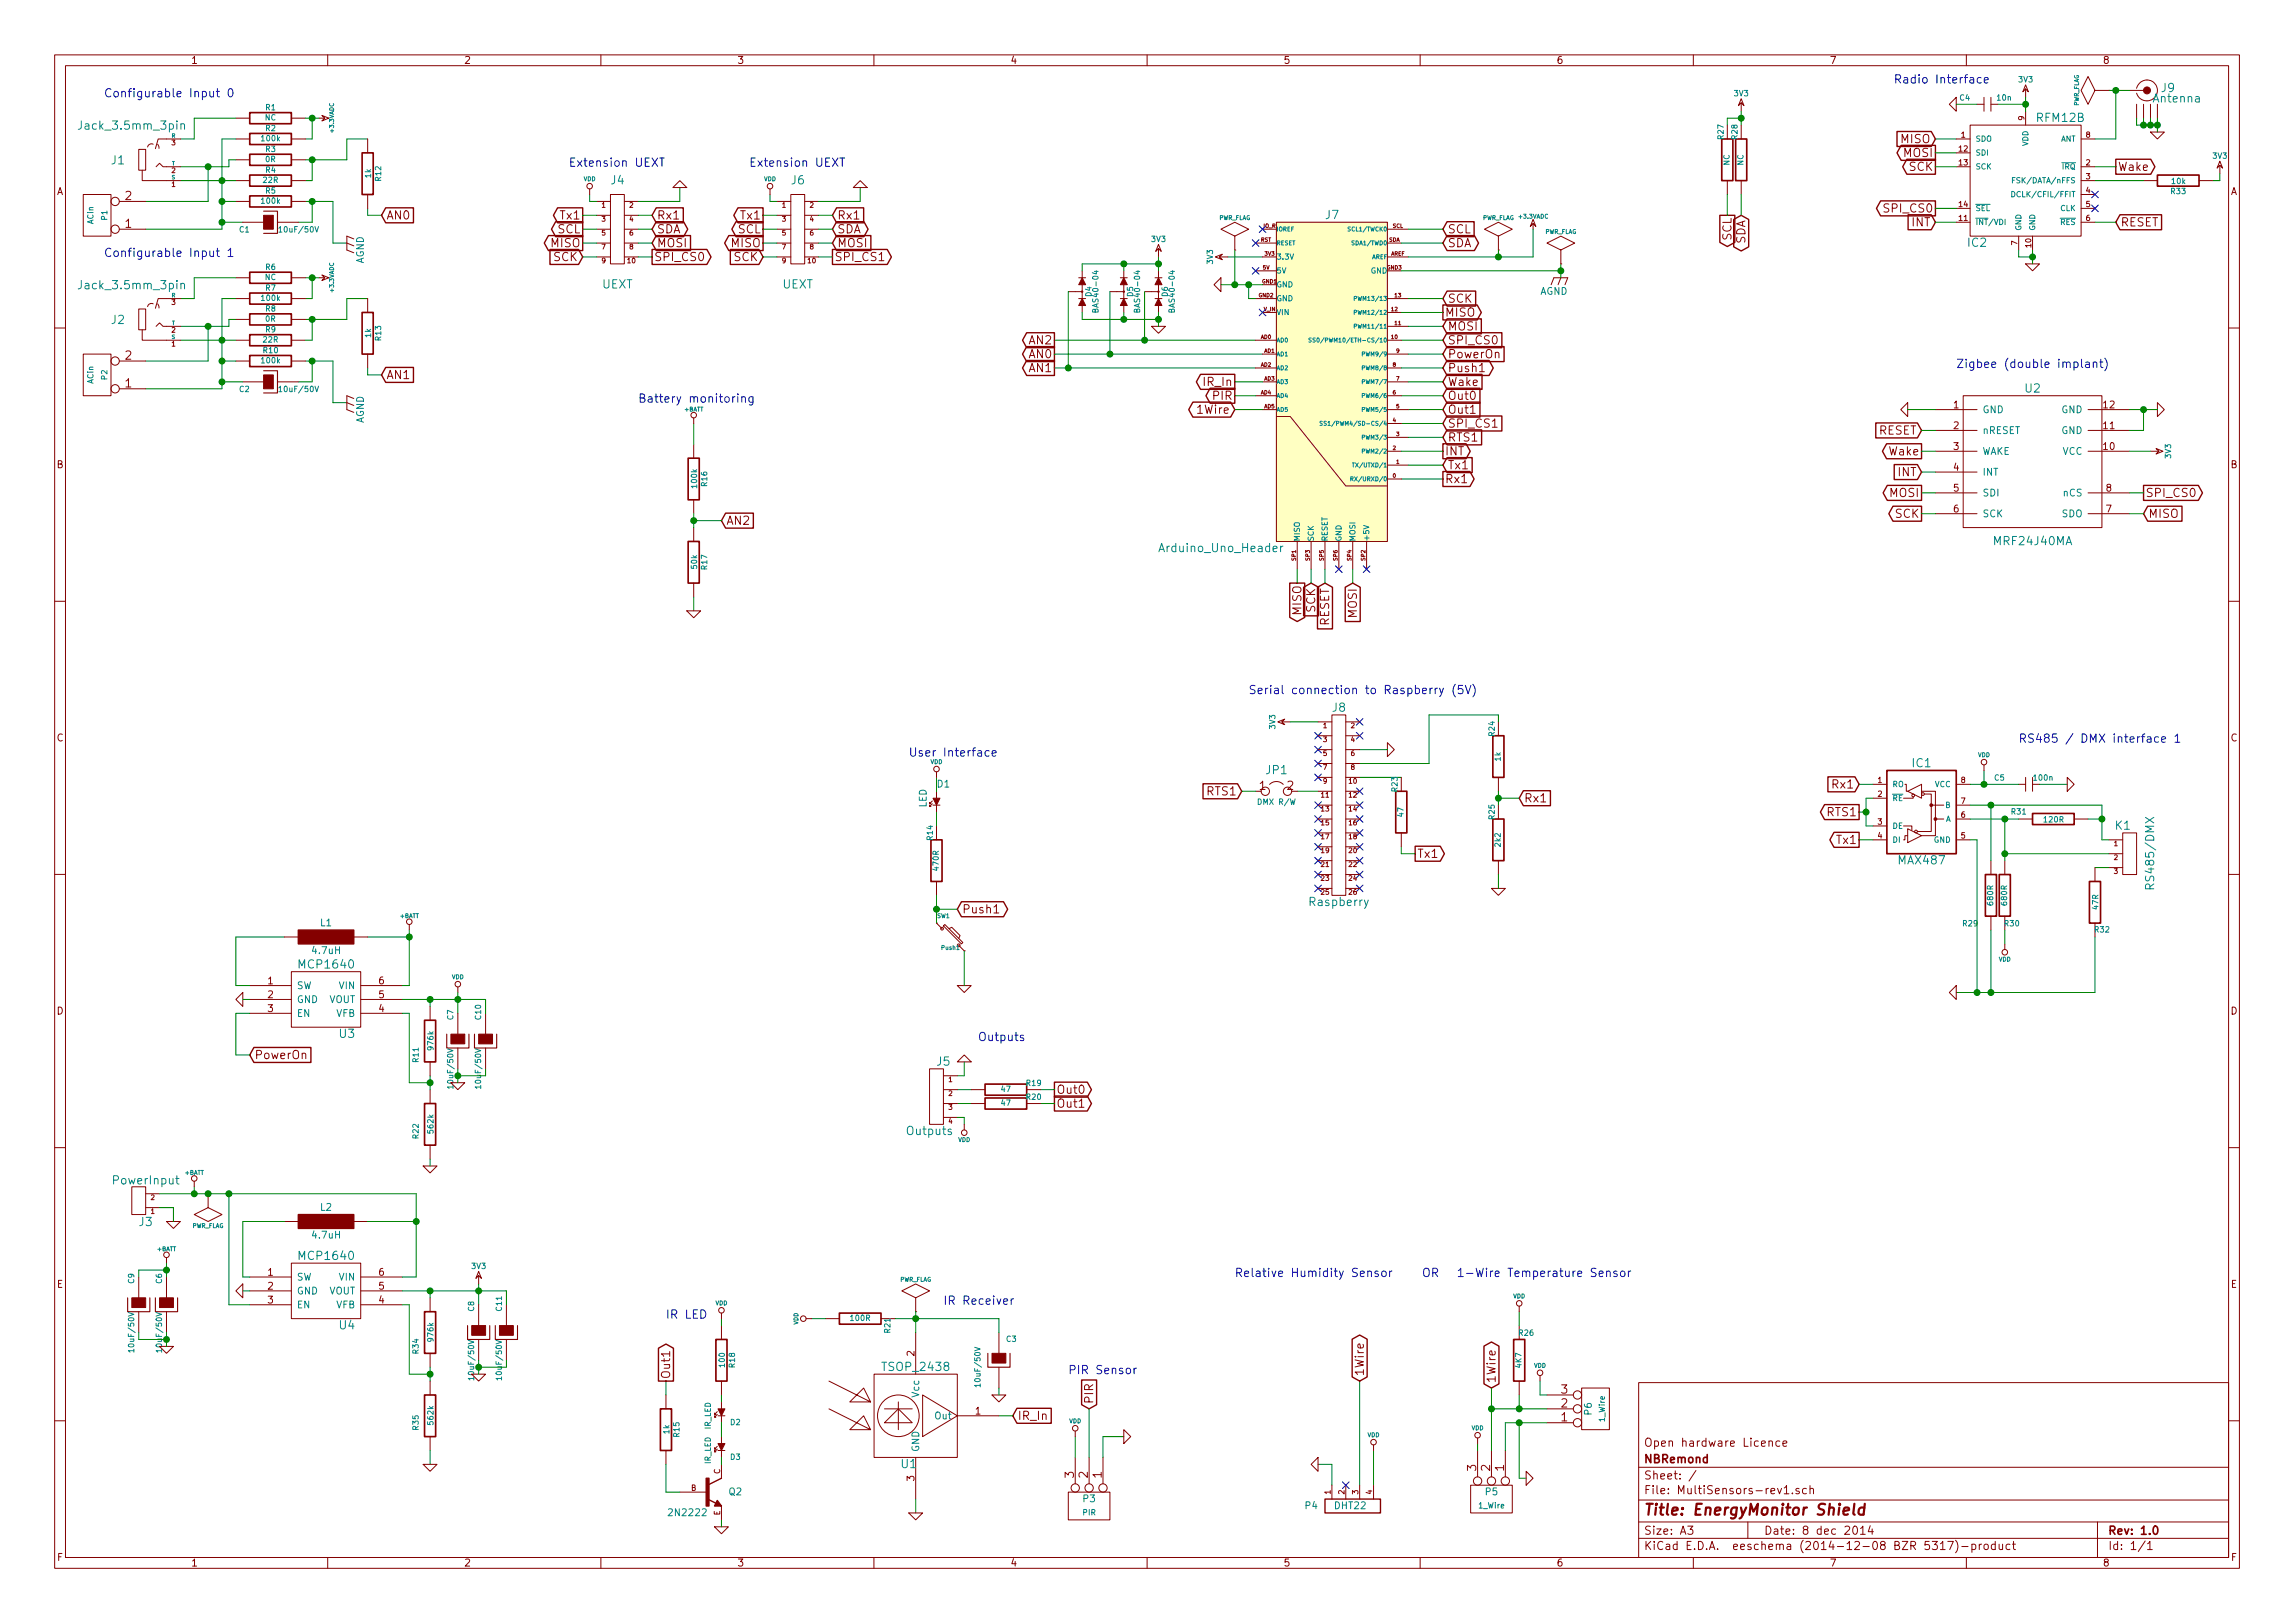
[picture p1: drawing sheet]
<svg xmlns="http://www.w3.org/2000/svg" width="420mm" height="297mm" viewBox="0 0 420 297" stroke-linecap="round" stroke-linejoin="round" font-family="sans-serif">
<defs><g id="words">
<text font-size="2.8" fill="#840000" x="301" y="277.3">Title: EnergyMonitor Shield</text>
<g font-size="2.1" fill="#0000c2">
<text x="19" y="17.8">Configurable Input 0</text>
<text x="346.7" y="15.3">Radio Interface</text>
<text x="104.1" y="30.5">Extension UEXT</text>
<text x="137.2" y="30.5">Extension UEXT</text>
<text x="19" y="47">Configurable Input 1</text>
<text x="358.1" y="67.3">Zigbee (double implant)</text>
<text x="116.8" y="73.7">Battery monitoring</text>
<text x="228.6" y="127">Serial connection to Raspberry (5V)</text>
<text x="369.6" y="135.9">RS485 / DMX interface 1</text>
<text x="166.4" y="138.5">User Interface</text>
<text x="179.1" y="190.5">Outputs</text>
<text x="226.1" y="233.7">Relative Humidity Sensor</text>
<text x="260.3" y="233.7">OR</text>
<text x="266.7" y="233.7">1-Wire Temperature Sensor</text>
<text x="172.7" y="238.8">IR Receiver</text>
<text x="121.9" y="241.3">IR LED</text>
<text x="195.6" y="251.5">PIR Sensor</text>
</g>
<g font-size="2.1" fill="#008484">
<text x="395.7" y="16.9">J9</text>
<text x="15" y="23.7">Jack_3.5mm_3pin</text>
<text x="372.9" y="22.3">RFM12B</text>
<text x="394.3" y="18.8">Antenna</text>
<text x="20.4" y="30.1">J1</text>
<text x="111.9" y="33.7">J4</text>
<text x="144.9" y="33.7">J6</text>
<text x="242.7" y="40.1">J7</text>
<text x="360.3" y="45.2">IC2</text>
<text x="15" y="52.9">Jack_3.5mm_3pin</text>
<text x="110.2" y="52.8">UEXT</text>
<text x="143.2" y="52.8">UEXT</text>
<text x="20.4" y="59.3">J2</text>
<text x="370.8" y="71.8">U2</text>
<text x="212.6" y="101.1">Arduino_Uno_Header</text>
<text x="365.2" y="99.8">MRF24J40MA</text>
<text x="243.9" y="130.3">J8</text>
<text x="231.8" y="141.7">JP1</text>
<text x="350.1" y="140.4">IC1</text>
<text x="387.3" y="151.9">K1</text>
<text x="347.7" y="158.2">MAX487</text>
<text x="239.9" y="165.8">Raspberry</text>
<text x="394.4" y="162.1" transform="rotate(-90 394.4 162.1)">RS485/DMX</text>
<text x="55" y="177.3">MCP1640</text>
<text x="62.2" y="190">U3</text>
<text x="171.5" y="195">J5</text>
<text x="166.1" y="207.7">Outputs</text>
<text x="20.9" y="216.8">PowerInput</text>
<text x="25.5" y="224.4">J3</text>
<text x="55" y="230.6">MCP1640</text>
<text x="62.2" y="243.3">U4</text>
<text x="161.8" y="250.9">TSOP_2438</text>
<text x="165" y="268.7">U1</text>
</g>
<g font-size="2.1" fill="#840000">
<text x="348" y="26.2">MISO</text>
<text x="348.5" y="28.7">MOSI</text>
<text x="349.5" y="31.3">SCK</text>
<text x="387.8" y="31.3">Wake</text>
<text x="22.9" y="41.7">1</text>
<text x="22.9" y="36.6">2</text>
<text x="70.8" y="40.2">AN0</text>
<text x="102.6" y="40.2">Tx1</text>
<text x="120.3" y="40.2">Rx1</text>
<text x="135.6" y="40.2">Tx1</text>
<text x="153.3" y="40.2">Rx1</text>
<text x="345.2" y="38.9">SPI_CS0</text>
<text x="350" y="41.4">INT</text>
<text x="388.3" y="41.4">RESET</text>
<text x="100.8" y="45.2">MISO</text>
<text x="101.3" y="47.8">SCK</text>
<text x="102" y="42.7">SCL</text>
<text x="119.8" y="47.8">SPI_CS0</text>
<text x="120.3" y="42.7">SDA</text>
<text x="120.3" y="45.2">MOSI</text>
<text x="133.9" y="45.2">MISO</text>
<text x="134.3" y="47.8">SCK</text>
<text x="135.1" y="42.7">SCL</text>
<text x="152.8" y="47.8">SPI_CS1</text>
<text x="153.3" y="42.7">SDA</text>
<text x="153.3" y="45.2">MOSI</text>
<text x="265.1" y="45.2">SDA</text>
<text x="265.1" y="42.7">SCL</text>
<text x="317" y="44.1" transform="rotate(-90 317 44.1)">SCL</text>
<text x="319.5" y="44.8" transform="rotate(-90 319.5 44.8)">SDA</text>
<text x="264.6" y="57.9">MISO</text>
<text x="265.1" y="55.4">SCK</text>
<text x="22.9" y="65.8">2</text>
<text x="188.4" y="65.6">AN0</text>
<text x="188.4" y="63">AN2</text>
<text x="265.1" y="63">SPI_CS0</text>
<text x="265.1" y="65.6">PowerOn</text>
<text x="265.1" y="60.5">MOSI</text>
<text x="22.9" y="70.9">1</text>
<text x="70.8" y="69.4">AN1</text>
<text x="188.4" y="68.1">AN1</text>
<text x="220.5" y="70.6">IR_In</text>
<text x="265.1" y="68.1">Push1</text>
<text x="265.1" y="70.6">Wake</text>
<text x="219.4" y="75.7">1Wire</text>
<text x="222.1" y="73.2">PIR</text>
<text x="265.1" y="73.2">Out0</text>
<text x="265.1" y="75.7">Out1</text>
<text x="264.6" y="83.3">INT</text>
<text x="265.1" y="80.8">RTS1</text>
<text x="265.1" y="78.3">SPI_CS1</text>
<text x="343.8" y="79.5">RESET</text>
<text x="345.8" y="83.3">Wake</text>
<text x="264.6" y="88.4">Rx1</text>
<text x="265.1" y="85.9">Tx1</text>
<text x="347.4" y="87.2">INT</text>
<text x="345.9" y="91">MOSI</text>
<text x="346.9" y="94.8">SCK</text>
<text x="392.8" y="91">SPI_CS0</text>
<text x="393.3" y="94.8">MISO</text>
<text x="133" y="96">AN2</text>
<text x="238.3" y="112.6" transform="rotate(-90 238.3 112.6)">MISO</text>
<text x="240.8" y="112.1" transform="rotate(-90 240.8 112.1)">SCK</text>
<text x="248.4" y="113.1" transform="rotate(-90 248.4 113.1)">MOSI</text>
<text x="243.3" y="114.7" transform="rotate(-90 243.3 114.7)">RESET</text>
<text x="221" y="145.6">RTS1</text>
<text x="230.6" y="144.6">1</text>
<text x="235.6" y="144.6">2</text>
<text x="279" y="146.8">Rx1</text>
<text x="334.5" y="149.4">RTS1</text>
<text x="335.6" y="144.3">Rx1</text>
<text x="336.3" y="154.5">Tx1</text>
<text x="259.5" y="157">Tx1</text>
<text x="176.2" y="167.2">Push1</text>
<text x="46.6" y="193.8">PowerOn</text>
<text x="193.4" y="200.2">Out0</text>
<text x="193.4" y="202.7">Out1</text>
<text x="249.7" y="251.9" transform="rotate(-90 249.7 251.9)">1Wire</text>
<text x="122.7" y="252.4" transform="rotate(-90 122.7 252.4)">Out1</text>
<text x="200.2" y="256.9" transform="rotate(-90 200.2 256.9)">PIR</text>
<text x="273.8" y="253.1" transform="rotate(-90 273.8 253.1)">1Wire</text>
<text x="285.8" y="257.6">2</text>
<text x="285.8" y="255.1">3</text>
<text x="186.3" y="259.9">IR_In</text>
<text x="285.8" y="260.1">1</text>
<text x="270.3" y="269.2" transform="rotate(-90 270.3 269.2)">3</text>
<text x="272.8" y="269.2" transform="rotate(-90 272.8 269.2)">2</text>
<text x="275.3" y="269.2" transform="rotate(-90 275.3 269.2)">1</text>
<text x="301" y="267.8">NBRemond</text>
<text x="301" y="264.8">Open hardware Licence</text>
<text x="196.6" y="270.5" transform="rotate(-90 196.6 270.5)">3</text>
<text x="199.1" y="270.5" transform="rotate(-90 199.1 270.5)">2</text>
<text x="201.7" y="270.5" transform="rotate(-90 201.7 270.5)">1</text>
<text x="301" y="273.5">File: MultiSensors-rev1.sch</text>
<text x="301" y="270.8">Sheet: /</text>
<text x="301" y="280.9">Size: A3</text>
<text x="323" y="280.9">Date: 8 dec 2014</text>
<text x="386" y="280.9">Rev: 1.0</text>
<text x="301" y="283.7">KiCad E.D.A. eeschema (2014-12-08 BZR 5317)-product</text>
<text x="386" y="283.7">Id: 1/1</text>
</g>
<g font-size="1.8" fill="#840000">
<text x="35" y="11.7">1</text>
<text x="85" y="11.7">2</text>
<text x="135" y="11.7">3</text>
<text x="185" y="11.7">4</text>
<text x="235" y="11.7">5</text>
<text x="285" y="11.7">6</text>
<text x="335" y="11.7">7</text>
<text x="385" y="11.7">8</text>
<text x="10.4" y="35.7">A</text>
<text x="408.4" y="35.7">A</text>
<text x="357.7" y="74.7">1</text>
<text x="385.1" y="74.7">12</text>
<text x="357.7" y="78.5">2</text>
<text x="357.7" y="82.3">3</text>
<text x="385.1" y="82.3">10</text>
<text x="385.1" y="78.5">11</text>
<text x="10.4" y="85.7">B</text>
<text x="357.7" y="86.1">4</text>
<text x="357.7" y="90">5</text>
<text x="385.6" y="90">8</text>
<text x="408.4" y="85.7">B</text>
<text x="357.7" y="93.8">6</text>
<text x="385.6" y="93.8">7</text>
<text x="10.4" y="135.7">C</text>
<text x="408.4" y="135.7">C</text>
<text x="10.4" y="185.7">D</text>
<text x="49" y="180.1">1</text>
<text x="49" y="182.7">2</text>
<text x="49" y="185.2">3</text>
<text x="69.4" y="185.2">4</text>
<text x="69.4" y="182.7">5</text>
<text x="69.4" y="180.1">6</text>
<text x="408.4" y="185.7">D</text>
<text x="49" y="233.5">1</text>
<text x="69.4" y="233.5">6</text>
<text x="10.4" y="235.7">E</text>
<text x="49" y="236">2</text>
<text x="49" y="238.5">3</text>
<text x="69.4" y="238.5">4</text>
<text x="69.4" y="236">5</text>
<text x="408.4" y="235.7">E</text>
<text x="167.4" y="248.2" transform="rotate(-90 167.4 248.2)">2</text>
<text x="178.6" y="258.9">1</text>
<text x="167.4" y="271" transform="rotate(-90 167.4 271)">3</text>
<text x="10.5" y="285.7">F</text>
<text x="35" y="286.7">1</text>
<text x="85" y="286.7">2</text>
<text x="135" y="286.7">3</text>
<text x="185" y="286.7">4</text>
<text x="235" y="286.7">5</text>
<text x="285" y="286.7">6</text>
<text x="335" y="286.7">7</text>
<text x="385" y="286.7">8</text>
<text x="408.5" y="285.7">F</text>
</g>
<g font-size="1.8" fill="#008484">
<text x="66.6" y="48.3" transform="rotate(-90 66.6 48.3)">AGND</text>
<text x="281.9" y="53.9">AGND</text>
<text x="66.6" y="77.5" transform="rotate(-90 66.6 77.5)">AGND</text>
<text x="363" y="75.6">GND</text>
<text x="377.3" y="75.6">GND</text>
<text x="363" y="79.4">nRESET</text>
<text x="363" y="83.2">WAKE</text>
<text x="377.3" y="79.4">GND</text>
<text x="377.5" y="83.2">VCC</text>
<text x="363" y="87">INT</text>
<text x="363" y="90.8">SDI</text>
<text x="363" y="94.7">SCK</text>
<text x="377.4" y="94.7">SDO</text>
<text x="377.7" y="90.8">nCS</text>
<text x="169.6" y="147.8" transform="rotate(-90 169.6 147.8)">LED</text>
<text x="171.6" y="144.1">D1</text>
<text x="58.7" y="169.5">L1</text>
<text x="57.3" y="174.6">4.7uH</text>
<text x="54.4" y="181">SW</text>
<text x="54.4" y="183.6">GND</text>
<text x="60.1" y="183.6">VOUT</text>
<text x="62.1" y="181">VIN</text>
<text x="54.4" y="186.1">EN</text>
<text x="61.5" y="186.1">VFB</text>
<text x="58.7" y="221.6">L2</text>
<text x="57.3" y="226.7">4.7uH</text>
<text x="54.4" y="234.4">SW</text>
<text x="54.4" y="236.9">GND</text>
<text x="54.4" y="239.4">EN</text>
<text x="60.1" y="236.9">VOUT</text>
<text x="61.5" y="239.4">VFB</text>
<text x="62.1" y="234.4">VIN</text>
<text x="168.3" y="255.7" transform="rotate(-90 168.3 255.7)">Vcc</text>
<text x="171.2" y="259.8">Out</text>
<text x="291.4" y="258.9" transform="rotate(-90 291.4 258.9)">P6</text>
<text x="168.3" y="265.7" transform="rotate(-90 168.3 265.7)">GND</text>
<text x="133.5" y="273.6">Q2</text>
<text x="198.3" y="274.9">P3</text>
<text x="272" y="273.6">P5</text>
<text x="122.7" y="277.5">2N2222</text>
<text x="239" y="276.2">P4</text>
<text x="244.4" y="276.2">DHT22</text>
</g>
<g font-size="1.4" fill="#008484">
<text x="317.5" y="17.6">3V3</text>
<text x="369.6" y="15.1">3V3</text>
<text x="48.5" y="22">NC</text>
<text x="48.6" y="20.2">R1</text>
<text x="48.6" y="24">R2</text>
<text x="358.8" y="18.4">C4</text>
<text x="365.7" y="18.4">10n</text>
<text x="47.9" y="25.8">100k</text>
<text x="48.6" y="29.7">0R</text>
<text x="48.6" y="27.8">R3</text>
<text x="315.5" y="25.5" transform="rotate(-90 315.5 25.5)">R27</text>
<text x="318.1" y="25.5" transform="rotate(-90 318.1 25.5)">R28</text>
<text x="361.7" y="25.9">SDO</text>
<text x="361.7" y="28.5">SDI</text>
<text x="371.3" y="26.8" transform="rotate(-90 371.3 26.8)">VDD</text>
<text x="377.1" y="25.9">ANT</text>
<text x="405.2" y="29">3V3</text>
<text x="48.2" y="33.5">22R</text>
<text x="48.6" y="31.6">R4</text>
<text x="48.6" y="35.4">R5</text>
<text x="67.9" y="32.5" transform="rotate(-90 67.9 32.5)">1k</text>
<text x="69.8" y="33.1" transform="rotate(-90 69.8 33.1)">R12</text>
<text x="316.6" y="30.3" transform="rotate(-90 316.6 30.3)">NC</text>
<text x="319.2" y="30.3" transform="rotate(-90 319.2 30.3)">NC</text>
<text x="361.7" y="31">SCK</text>
<text x="369.2" y="33.5">FSK/DATA/nFFS</text>
<text x="377.5" y="31">IRQ</text>
<text x="397.5" y="35.5">R33</text>
<text x="397.6" y="33.7">10k</text>
<text x="17.1" y="41.1" transform="rotate(-90 17.1 41.1)">ACin</text>
<text x="19.6" y="40.3" transform="rotate(-90 19.6 40.3)">P1</text>
<text x="47.9" y="37.3">100k</text>
<text x="361.7" y="41.2">INT/VDI</text>
<text x="361.7" y="38.6">SEL</text>
<text x="369.4" y="36.1">DCLK/CFIL/FFIT</text>
<text x="377.1" y="38.6">CLK</text>
<text x="377.1" y="41.2">RES</text>
<text x="43.8" y="42.5">C1</text>
<text x="51.5" y="42.5">10uF/50V</text>
<text x="210.8" y="44.3">3V3</text>
<text x="233.7" y="47.5">3.3V</text>
<text x="370.1" y="42.2" transform="rotate(-90 370.1 42.2)">GND</text>
<text x="372.6" y="42.2" transform="rotate(-90 372.6 42.2)">GND</text>
<text x="48.5" y="51.2">NC</text>
<text x="48.6" y="49.4">R6</text>
<text x="48.6" y="53.2">R7</text>
<text x="222" y="48.3" transform="rotate(-90 222 48.3)">3V3</text>
<text x="233.7" y="50">5V</text>
<text x="233.7" y="52.6">GND</text>
<text x="250.9" y="50">GND</text>
<text x="47.9" y="55.1">100k</text>
<text x="48.6" y="58.9">0R</text>
<text x="48.6" y="57">R8</text>
<text x="199.8" y="54.3" transform="rotate(-90 199.8 54.3)">D4</text>
<text x="201.1" y="56.7" transform="rotate(-90 201.1 56.7)">BAS40-04</text>
<text x="207.4" y="54.3" transform="rotate(-90 207.4 54.3)">D5</text>
<text x="208.7" y="56.7" transform="rotate(-90 208.7 56.7)">BAS40-04</text>
<text x="213.8" y="54.3" transform="rotate(-90 213.8 54.3)">D6</text>
<text x="215.1" y="56.7" transform="rotate(-90 215.1 56.7)">BAS40-04</text>
<text x="233.7" y="55.1">GND</text>
<text x="233.7" y="57.7">VIN</text>
<text x="48.2" y="62.7">22R</text>
<text x="48.2" y="64.6">R10</text>
<text x="48.6" y="60.8">R9</text>
<text x="67.9" y="61.8" transform="rotate(-90 67.9 61.8)">1k</text>
<text x="69.8" y="62.3" transform="rotate(-90 69.8 62.3)">R13</text>
<text x="17.1" y="70.3" transform="rotate(-90 17.1 70.3)">ACin</text>
<text x="19.6" y="69.5" transform="rotate(-90 19.6 69.5)">P2</text>
<text x="43.8" y="71.7">C2</text>
<text x="47.9" y="66.5">100k</text>
<text x="51.5" y="71.7">10uF/50V</text>
<text x="397.5" y="83.8" transform="rotate(-90 397.5 83.8)">3V3</text>
<text x="127.6" y="89.2" transform="rotate(-90 127.6 89.2)">100k</text>
<text x="129.5" y="89" transform="rotate(-90 129.5 89)">R16</text>
<text x="238" y="99.1" transform="rotate(-90 238 99.1)">MISO</text>
<text x="240.5" y="99.1" transform="rotate(-90 240.5 99.1)">SCK</text>
<text x="243.1" y="99.1" transform="rotate(-90 243.1 99.1)">RESET</text>
<text x="245.6" y="99.1" transform="rotate(-90 245.6 99.1)">GND</text>
<text x="248.1" y="99.1" transform="rotate(-90 248.1 99.1)">MOSI</text>
<text x="250.7" y="99.1" transform="rotate(-90 250.7 99.1)">+5V</text>
<text x="127.6" y="104" transform="rotate(-90 127.6 104)">50k</text>
<text x="129.5" y="104.2" transform="rotate(-90 129.5 104.2)">R17</text>
<text x="233.5" y="133.4" transform="rotate(-90 233.5 133.4)">3V3</text>
<text x="273.6" y="134.7" transform="rotate(-90 273.6 134.7)">R24</text>
<text x="274.7" y="139.3" transform="rotate(-90 274.7 139.3)">1k</text>
<text x="365.2" y="142.9">C5</text>
<text x="372.4" y="142.9">100n</text>
<text x="230.5" y="147.3">DMX R/W</text>
<text x="255.9" y="144.8" transform="rotate(-90 255.9 144.8)">R23</text>
<text x="256.9" y="149.4" transform="rotate(-90 256.9 149.4)">47</text>
<text x="273.6" y="149.9" transform="rotate(-90 273.6 149.9)">R25</text>
<text x="346.5" y="144.1">RO</text>
<text x="346.5" y="146.6">RE</text>
<text x="354.1" y="144.1">VCC</text>
<text x="356.1" y="147.9">B</text>
<text x="368.3" y="149.1">R31</text>
<text x="170.8" y="153.7" transform="rotate(-90 170.8 153.7)">R14</text>
<text x="274.7" y="154.9" transform="rotate(-90 274.7 154.9)">2k2</text>
<text x="346.5" y="151.7">DE</text>
<text x="346.5" y="154.2">DI</text>
<text x="354" y="154.2">GND</text>
<text x="356.1" y="150.4">A</text>
<text x="374.3" y="150.5">120R</text>
<text x="171.9" y="159.2" transform="rotate(-90 171.9 159.2)">470R</text>
<text x="364.9" y="165.6" transform="rotate(-90 364.9 165.6)">680R</text>
<text x="367.4" y="165.6" transform="rotate(-90 367.4 165.6)">680R</text>
<text x="384.1" y="166.4" transform="rotate(-90 384.1 166.4)">47R</text>
<text x="359.4" y="169.5">R29</text>
<text x="367" y="169.5">R30</text>
<text x="383.5" y="170.6">R32</text>
<text x="83" y="186.6" transform="rotate(-90 83 186.6)">C7</text>
<text x="88.1" y="186.5" transform="rotate(-90 88.1 186.5)">C10</text>
<text x="76.6" y="194.4" transform="rotate(-90 76.6 194.4)">R11</text>
<text x="79.3" y="192.1" transform="rotate(-90 79.3 192.1)">976k</text>
<text x="83" y="198.7" transform="rotate(-90 83 198.7)">10uF/50V</text>
<text x="88.1" y="198.7" transform="rotate(-90 88.1 198.7)">10uF/50V</text>
<text x="183.3" y="199.8">47</text>
<text x="183.3" y="202.4">47</text>
<text x="187.9" y="198.7">R19</text>
<text x="187.9" y="201.3">R20</text>
<text x="76.6" y="208.3" transform="rotate(-90 76.6 208.3)">R22</text>
<text x="79.3" y="207.3" transform="rotate(-90 79.3 207.3)">562k</text>
<text x="86.4" y="232.2">3V3</text>
<text x="24.6" y="234.9" transform="rotate(-90 24.6 234.9)">C9</text>
<text x="29.6" y="234.9" transform="rotate(-90 29.6 234.9)">C6</text>
<text x="86.8" y="240" transform="rotate(-90 86.8 240)">C8</text>
<text x="91.9" y="239.9" transform="rotate(-90 91.9 239.9)">C11</text>
<text x="79.3" y="245.4" transform="rotate(-90 79.3 245.4)">976k</text>
<text x="155.8" y="241.7">100R</text>
<text x="163" y="243.9" transform="rotate(-90 163 243.9)">R21</text>
<text x="184.3" y="245.6">C3</text>
<text x="278.1" y="244.5">R26</text>
<text x="24.6" y="247" transform="rotate(-90 24.6 247)">10uF/50V</text>
<text x="29.6" y="247" transform="rotate(-90 29.6 247)">10uF/50V</text>
<text x="76.6" y="247.7" transform="rotate(-90 76.6 247.7)">R34</text>
<text x="132.7" y="250.1" transform="rotate(-90 132.7 250.1)">100</text>
<text x="134.5" y="250.3" transform="rotate(-90 134.5 250.3)">R18</text>
<text x="278.5" y="250.3" transform="rotate(-90 278.5 250.3)">4K7</text>
<text x="86.8" y="252.1" transform="rotate(-90 86.8 252.1)">10uF/50V</text>
<text x="91.9" y="252.1" transform="rotate(-90 91.9 252.1)">10uF/50V</text>
<text x="179.5" y="253.4" transform="rotate(-90 179.5 253.4)">10uF/50V</text>
<text x="76.6" y="261.7" transform="rotate(-90 76.6 261.7)">R35</text>
<text x="79.3" y="260.7" transform="rotate(-90 79.3 260.7)">562k</text>
<text x="122.5" y="262.4" transform="rotate(-90 122.5 262.4)">1k</text>
<text x="124.4" y="263" transform="rotate(-90 124.4 263)">R15</text>
<text x="130.1" y="261.6" transform="rotate(-90 130.1 261.6)">IR_LED</text>
<text x="133.7" y="260.8">D2</text>
<text x="293.8" y="260.2" transform="rotate(-90 293.8 260.2)">1_Wire</text>
<text x="130.1" y="268" transform="rotate(-90 130.1 268)">IR_LED</text>
<text x="133.7" y="267.2">D3</text>
<text x="198.2" y="277.3">PIR</text>
<text x="270.7" y="276.1">1_Wire</text>
</g>
<g font-size="1.4" fill="#840000">
<text x="370.6" y="22" transform="rotate(-90 370.6 22)">9</text>
<text x="358.6" y="27.7">12</text>
<text x="359" y="25.2">1</text>
<text x="381.9" y="25.2">8</text>
<text x="358.6" y="30.3">13</text>
<text x="381.9" y="30.3">2</text>
<text x="381.9" y="32.8">3</text>
<text x="381.9" y="35.3">4</text>
<text x="358.6" y="40.4">11</text>
<text x="358.6" y="37.9">14</text>
<text x="381.9" y="37.9">5</text>
<text x="381.9" y="40.4">6</text>
<text x="369.3" y="44.9" transform="rotate(-90 369.3 44.9)">7</text>
<text x="371.9" y="45.2" transform="rotate(-90 371.9 45.2)">10</text>
<text x="343.8" y="143.3">1</text>
<text x="359" y="143.3">8</text>
<text x="343.8" y="145.8">2</text>
<text x="359" y="149.6">6</text>
<text x="359" y="147.1">7</text>
<text x="343.8" y="150.9">3</text>
<text x="343.8" y="153.5">4</text>
<text x="359" y="153.5">5</text>
<text x="131.8" y="269.8" transform="rotate(-90 131.8 269.8)">C</text>
<text x="126.5" y="272.8">B</text>
<text x="243.6" y="273.5" transform="rotate(-90 243.6 273.5)">1</text>
<text x="246.1" y="273.5" transform="rotate(-90 246.1 273.5)">2</text>
<text x="248.7" y="273.5" transform="rotate(-90 248.7 273.5)">3</text>
<text x="251.2" y="273.5" transform="rotate(-90 251.2 273.5)">4</text>
<text x="131.8" y="277.4" transform="rotate(-90 131.8 277.4)">E</text>
</g>
<g font-size="1.2" fill="#840000">
<text x="31.4" y="26.6">3</text>
<text x="31.4" y="34.2">1</text>
<text x="31.4" y="31.7">2</text>
<text x="110.2" y="38">1</text>
<text x="110.2" y="40.5">3</text>
<text x="115.2" y="38">2</text>
<text x="115.2" y="40.5">4</text>
<text x="143.2" y="38">1</text>
<text x="143.2" y="40.5">3</text>
<text x="148.3" y="38">2</text>
<text x="148.3" y="40.5">4</text>
<text x="110.2" y="43.1">5</text>
<text x="110.2" y="45.6">7</text>
<text x="115.2" y="43.1">6</text>
<text x="115.2" y="45.6">8</text>
<text x="143.2" y="43.1">5</text>
<text x="143.2" y="45.6">7</text>
<text x="148.3" y="43.1">6</text>
<text x="148.3" y="45.6">8</text>
<text x="110.2" y="48.2">9</text>
<text x="114.9" y="48.2">10</text>
<text x="143.2" y="48.2">9</text>
<text x="147.9" y="48.2">10</text>
<text x="31.4" y="55.8">3</text>
<text x="31.4" y="63.4">1</text>
<text x="31.4" y="60.9">2</text>
<text x="242.2" y="133.3">1</text>
<text x="242.2" y="135.8">3</text>
<text x="247.3" y="133.3">2</text>
<text x="247.3" y="135.8">4</text>
<text x="242.2" y="138.3">5</text>
<text x="242.2" y="140.9">7</text>
<text x="242.2" y="143.4">9</text>
<text x="247" y="143.4">10</text>
<text x="247.3" y="138.3">6</text>
<text x="247.3" y="140.9">8</text>
<text x="241.9" y="146">11</text>
<text x="241.9" y="148.5">13</text>
<text x="247" y="146">12</text>
<text x="247" y="148.5">14</text>
<text x="241.9" y="151">15</text>
<text x="241.9" y="153.6">17</text>
<text x="247" y="151">16</text>
<text x="247" y="153.6">18</text>
<text x="387" y="154.8">1</text>
<text x="241.9" y="158.7">21</text>
<text x="241.9" y="161.2">23</text>
<text x="241.9" y="156.1">19</text>
<text x="247" y="156.1">20</text>
<text x="247" y="158.7">22</text>
<text x="247" y="161.2">24</text>
<text x="387" y="157.4">2</text>
<text x="387" y="159.9">3</text>
<text x="241.9" y="163.7">25</text>
<text x="247" y="163.7">26</text>
<text x="173.7" y="198">1</text>
<text x="173.7" y="200.6">2</text>
<text x="173.7" y="203.1">3</text>
<text x="173.7" y="205.6">4</text>
<text x="27.6" y="219.6">2</text>
<text x="27.6" y="222.2">1</text>
</g>
<g font-size="1.1" fill="#008484">
<text x="380.6" y="19.5" transform="rotate(-90 380.6 19.5)">PWR_FLAG</text>
<text x="61.1" y="24.2" transform="rotate(-90 61.1 24.2)">+3.3VADC</text>
<text x="106.8" y="33.1">VDD</text>
<text x="139.9" y="33.1">VDD</text>
<text x="223.1" y="40.2">PWR_FLAG</text>
<text x="271.3" y="40.2">PWR_FLAG</text>
<text x="278.1" y="40">+3.3VADC</text>
<text x="233.7" y="44.9">RESET</text>
<text x="233.7" y="42.3">IOREF</text>
<text x="247.2" y="42.3">SCL1/TWCK0</text>
<text x="247.9" y="44.9">SDA1/TWD0</text>
<text x="251.1" y="47.4">AREF</text>
<text x="282.8" y="42.8">PWR_FLAG</text>
<text x="61.1" y="53.4" transform="rotate(-90 61.1 53.4)">+3.3VADC</text>
<text x="248.7" y="57.6">PWM12/12</text>
<text x="248.7" y="55">PWM13/13</text>
<text x="233.7" y="62.6">AD0</text>
<text x="233.7" y="65.2">AD1</text>
<text x="242.2" y="62.6">SS0/PWM10/ETH-CS/10</text>
<text x="248.7" y="60.1">PWM11/11</text>
<text x="249.9" y="65.2">PWM9/9</text>
<text x="233.7" y="67.7">AD2</text>
<text x="233.7" y="70.3">AD3</text>
<text x="249.9" y="70.3">PWM7/7</text>
<text x="249.9" y="67.7">PWM8/8</text>
<text x="125.3" y="75.3">+BATT</text>
<text x="233.7" y="72.8">AD4</text>
<text x="233.7" y="75.3">AD5</text>
<text x="244" y="77.9">SS1/PWM4/SD-CS/4</text>
<text x="249.9" y="75.3">PWM5/5</text>
<text x="249.9" y="72.8">PWM6/6</text>
<text x="249.9" y="83">PWM2/2</text>
<text x="249.9" y="80.4">PWM3/3</text>
<text x="248.3" y="88">RX/URXD/0</text>
<text x="248.5" y="85.5">TX/UTXD/1</text>
<text x="170.3" y="139.8">VDD</text>
<text x="362.1" y="138.5">VDD</text>
<text x="73.2" y="168">+BATT</text>
<text x="171.6" y="168">SW1</text>
<text x="172.4" y="173.8">Push1</text>
<text x="82.7" y="179.2">VDD</text>
<text x="365.9" y="176">VDD</text>
<text x="175.4" y="209">VDD</text>
<text x="33.8" y="215">+BATT</text>
<text x="35.1" y="224.7">PWR_FLAG</text>
<text x="28.8" y="229">+BATT</text>
<text x="131" y="238.9">VDD</text>
<text x="164.7" y="234.6">PWR_FLAG</text>
<text x="277" y="237.6">VDD</text>
<text x="146.1" y="242.5" transform="rotate(-90 146.1 242.5)">VDD</text>
<text x="280.8" y="250.3">VDD</text>
<text x="195.7" y="260.5">VDD</text>
<text x="250.3" y="263">VDD</text>
<text x="269.4" y="261.7">VDD</text>
</g>
<g font-size="1" fill="#008484">
<text x="31.4" y="25.2">R</text>
<text x="31.4" y="32.8">S</text>
<text x="31.5" y="30.3">T</text>
<text x="31.4" y="54.4">R</text>
<text x="31.5" y="59.5">T</text>
<text x="31.4" y="62">S</text>
</g>
<g font-size="1" fill="#840000">
<text x="231.3" y="41.7">IO_R</text>
<text x="255" y="41.7">SCL</text>
<text x="230.8" y="44.2">RST</text>
<text x="231.6" y="46.8">3V3</text>
<text x="254.3" y="44.2">SDA</text>
<text x="254.6" y="46.8">AREF</text>
<text x="231.1" y="51.9">GND1</text>
<text x="231.2" y="49.3">5V</text>
<text x="253.9" y="49.3">GND3</text>
<text x="230.5" y="54.4">GND2</text>
<text x="231.3" y="56.9">V_IN</text>
<text x="254.7" y="56.9">12</text>
<text x="255.4" y="59.5">11</text>
<text x="255.4" y="54.4">13</text>
<text x="230.8" y="62">AD0</text>
<text x="231.5" y="64.6">AD1</text>
<text x="254.7" y="62">10</text>
<text x="255.7" y="64.6">9</text>
<text x="230.8" y="67.1">AD2</text>
<text x="231.5" y="69.6">AD3</text>
<text x="255" y="67.1">8</text>
<text x="255.7" y="69.6">7</text>
<text x="230.8" y="72.2">AD4</text>
<text x="231.5" y="74.7">AD5</text>
<text x="255" y="77.3">4</text>
<text x="255" y="72.2">6</text>
<text x="255.7" y="74.7">5</text>
<text x="255" y="82.3">2</text>
<text x="255.7" y="79.8">3</text>
<text x="255" y="87.4">0</text>
<text x="255.7" y="84.9">1</text>
<text x="237.2" y="102.6" transform="rotate(-90 237.2 102.6)">SP1</text>
<text x="239.8" y="102.6" transform="rotate(-90 239.8 102.6)">SP3</text>
<text x="242.3" y="102.6" transform="rotate(-90 242.3 102.6)">SP5</text>
<text x="244.9" y="102.6" transform="rotate(-90 244.9 102.6)">SP6</text>
<text x="247.4" y="102.6" transform="rotate(-90 247.4 102.6)">SP4</text>
<text x="249.9" y="102.6" transform="rotate(-90 249.9 102.6)">SP2</text>
</g>
</g></defs>
<g fill="none" stroke="#840000" stroke-width=".18">
<path d="M10 10h400v277h-400zM12 12h396v273.1h-396zM60 10v2M110 10v2M160 10v2M210 10v2M260 10v2M310 10v2M318.8 18.1l.5 1.2-.5-.5-.5 .5zM318.8 18.8v1.6M356.9 19.1l1.2-1.3v2.6zM360 10v2"/>
<path d="M361.9 19.1h1.3M363.2 17.8v2.6M364.5 17.8v2.6M364.5 19.1h1.3M370.8 15.5l.5 1.3-.5-.5-.5 .5zM370.8 16.3v1.5M382.3 14l1.2 2.5-1.2 2.6-1.3-2.6zM383.5 16.5h2.6M386.1 16.5h.1M389.9 16.5h2.5M391.2 16.2a1.93 1.93 0 0 1 2.9-1.2 1.93 1.93 0 0 1 0 3.2 1.93 1.93 0 0 1-2.9-1.1M391.2 19.1v2.5"/>
<path d="M392.4 19.1v2.5M393.7 19.1v2.5M395 19.1v2.5M15.2 35.6h5.1v7.6h-5.1zM21.8 36.9h4.9M25.4 27.3h1.3v3.9h-1.3zM26 31.2v1.9h7M28 26.4a.73 .73 0 0 0-1 .5M28.6 30.5l.6-.6 .6 .6h3.2M28.9 26.4l.2 .8M33 25.4h-4l-.6 1.8M43.2 25.4h2.5"/>
<path d="M43.2 33.1h2.5M43.2 36.9h2.5M43.2 29.2h2.5M43.2 21.6h2.5M53.3 25.4h2.6M53.3 33.1h2.6M53.3 36.9h2.6M53.3 29.2h2.6M53.3 21.6h2.6M58.4 21.6h1M58.9 21.1l1.3 .5-1.3 .5 .5-.5zM67.3 25.4v2.6"/>
<path d="M67.3 35.6v2.5M107.9 34.6v1M109.2 36.9h2.6M109.2 39.4h2.6M111.8 35.6h2.5v12.7h-2.5zM114.3 36.9h2.5M114.3 39.4h2.5M123.2 34.3l1.3-1.2 1.2 1.2zM141 34.6v1M142.2 36.9h2.6M142.2 39.4h2.6M144.8 35.6h2.5v12.7h-2.5z"/>
<path d="M147.3 36.9h2.6M147.3 39.4h2.6M156.2 34.3l1.3-1.2 1.2 1.2zM316.2 22.9v2.5M316.2 33.1v2.5M318.8 22.9v2.5M318.8 33.1v2.5M358.1 25.4h2.6M358.1 30.5h2.6M358.1 38.1h2.6M358.1 28h2.6M360.7 22.9h20.3v20.3h-20.3z"/>
<path d="M370.8 20.4v2.5M381 25.4h2.5M381 30.5h2.5M381 33.1h2.5M381 35.6h2.5M381 38.1h2.5M392.4 33.1h2.6M393.7 24.2h2.5l-1.2 1.2zM402.6 33.1h2.5M406.4 29.5l.5 1.3-.5-.5-.5 .5zM406.4 30.3v1.5M21.8 41.9h4.9"/>
<path d="M25.4 56.6h1.3v3.8h-1.3zM28 55.6a.73 .73 0 0 0-1 .5M28.6 59.7l.6-.6 .6 .6h3.2M28.9 55.6l.2 .8M33 54.6h-4l-.6 1.8M43.2 54.6h2.5M43.2 58.5h2.5M43.2 50.8h2.5M44.4 40.7h3.9M50.8 40.7h3.8M53.3 54.6h2.6M53.3 58.5h2.6"/>
<path d="M53.3 50.8h2.6M58.4 50.8h1M58.9 50.3l1.3 .5-1.3 .5 .5-.5zM63.5 44.5l1.3 .5M64.8 43.7l-1.3-.5v2.6l1.3 .5M67.3 54.6v2.6M109.2 41.9h2.6M109.2 44.5h2.6M109.2 47h2.6M114.3 41.9h2.5M114.3 44.5h2.5M114.3 47h2.5"/>
<path d="M142.2 41.9h2.6M142.2 44.5h2.6M142.2 47h2.6M147.3 41.9h2.6M147.3 44.5h2.6M147.3 47h2.6M195.6 53.4h2.5M197.5 54.6h1.3M197.5 50.8h1.3M198.1 49.6v1.2M198.1 52.1v2.5M198.1 55.9v1.3"/>
<path d="M203.2 53.4h2.5M205.1 54.6h1.3M205.1 50.8h1.3M205.7 49.6v1.2M205.7 52.1v2.5M205.7 55.9v1.3M209.5 53.4h2.6M210.8 59.7h2.6l-1.3 1.3zM211.5 54.6h1.2M211.5 50.8h1.2M212.1 44.7l.5 1.3-.5-.5-.5 .5zM212.1 45.5v1.5"/>
<path d="M212.1 49.6v1.2M212.1 52.1v2.5M212.1 55.9v1.3M222.2 52.1l1.3-1.3v2.6zM222.5 47l1.3-.5-.5 .5 .5 .5zM223.3 47h1.5M223.5 41.9l2.6-1.2 2.5 1.2-2.5 1.3zM226.1 45.8h.1M226.1 43.2v2.6M229.9 44.5h3.8M229.9 54.6h3.8M229.9 49.6h3.8"/>
<path d="M231.1 41.9h2.6M231.1 47h2.6M231.1 57.2h2.6M231.1 52.1h2.6M233.7 40.7h20.3v58.4h-20.3zM254 41.9h3.8M254 44.5h2.5M254 47h3.8M254 59.7h3.8M254 54.6h3.8M254 57.2h2.5M254 49.6h2.5"/>
<path d="M271.8 41.9l2.5-1.2 2.6 1.2-2.6 1.3zM274.3 45.8h.1M274.3 43.2v2.6M280.7 40.9v1M280.7 40.2l.5 1.2-.5-.5-.5 .5zM283.2 44.5l2.5-1.3 2.6 1.3-2.6 1.3zM284 52.1l.5-1.3h2.5l-.5 1.3M285.7 50.8l-.5 1.3M285.7 48.3h.1M285.7 45.8v2.5M358.1 40.7h2.6M369.6 43.2v2.6"/>
<path d="M370.8 48.3h2.6l-1.3 1.3zM372.1 43.2v2.6M381 40.7h2.5M10 60h2M15.2 64.8h5.1v7.6h-5.1zM21.8 71.2h4.9M21.8 66.1h4.9M26 60.4v1.9h7M43.2 62.3h2.5M43.2 66.1h2.5M44.4 69.9h3.9M50.8 69.9h3.8"/>
<path d="M53.3 62.3h2.6M53.3 66.1h2.6M63.5 73.7l1.3 .5M64.8 72.9l-1.3-.5v2.6l1.3 .5M67.3 64.8v2.5M127 76.5v1M229.9 62.3h3.8M229.9 72.4h3.8M229.9 67.3h3.8M231.1 75h2.6M231.1 69.9h2.6M231.1 64.8h2.6"/>
<path d="M233.7 76.2h2.5l10.2 12.7h7.6M254 75h3.8M254 62.3h2.5M254 69.9h3.8M254 77.5h2.5M254 72.4h2.5M254 67.3h2.5M254 64.8h3.8M269.2 75.7h.9M270.9 68h.9M348 75l1.2-1.3v2.5zM354.3 75h7.6"/>
<path d="M354.3 78.8h7.6M359.4 72.4h25.4v24.2h-25.4zM382.3 75h7.6M382.3 78.8h7.6M395 73.7l1.2 1.3-1.2 1.2zM408 60h2M127 81.3v2.6M127 91.5v2.5M127 96.6v2.5M237.5 99.1v5.1M240 99.1v5.1M242.6 99.1v5.1"/>
<path d="M245.1 99.1v5.1M247.6 99.1v5.1M250.2 99.1v5.1M254 82.6h2.5M254 87.7h2.5M254 85.1h3.8M254 80h3.8M354.3 82.6h7.6M354.3 86.4h7.6M354.3 90.2h7.6M354.3 94h7.6M382.3 82.6h7.6"/>
<path d="M382.3 90.2h7.6M382.3 94h7.6M393.7 82.6h1.5M394.7 82.1l1.3 .5-1.3 .5 .5-.5zM10 110h2M125.7 111.8h2.6l-1.3 1.3zM127 106.7v2.6M408 110h2M233.9 132.1l1.3-.5-.5 .5 .5 .5zM234.7 132.1h1.5M241.3 132.1h2.5M241.3 134.7h2.5"/>
<path d="M241.3 137.2h2.5M241.3 139.7h2.5M243.8 130.8h2.6v33.1h-2.6zM246.4 132.1h2.5M246.4 134.7h2.5M246.4 137.2h2.5M246.4 139.7h2.5M254 135.9l1.3 1.3-1.3 1.3zM274.3 132.1v2.6M363.2 140v1M170.7 146.6l-.5 .5M170.7 147.1l-.5 .5"/>
<path d="M170.8 147.4h1.3M171.4 141.3v1M171.4 144.8v1.3M171.4 147.4v1.2M171.4 151.2v2.5M229.9 144.8h1M232.4 143.6a1.72 1.72 0 0 1 2.5 0M236.5 144.8h1M241.3 147.4h2.5M241.3 149.9h2.5M241.3 142.3h2.5M241.3 155h2.5"/>
<path d="M241.3 144.8h2.5M241.3 157.5h2.5M241.3 152.4h2.5M246.4 147.4h2.5M246.4 149.9h2.5M246.4 142.3h2.5M246.4 155h2.5M246.4 144.8h2.5M246.4 157.5h2.5M246.4 152.4h2.5M256.5 142.3v2.5M256.5 152.4v2.6"/>
<path d="M274.3 142.3v2.5M274.3 147.4v2.5M274.3 157.5v2.6M342.9 143.5h2.5M342.9 146.1h2.5M342.9 151.2h2.5M342.9 153.7h2.5M348.5 151.2h1.5v.7M348.7 143.5h.3v1.3h.2M349.2 152.9h-.5v.8h-.2M349.2 151.7l2.6 1.2-2.6 1.3zM349.2 144.8l2.6-1.3v2.6z"/>
<path d="M350.3 145.8v.3h-1.8M351.8 144.8h2.5v8.1h-2.5M352.3 145.3h1.3v6.9h-2.6M353.6 147.4h2.3M354.3 149.9h1.6M358.1 147.4h2.6M358.1 149.9h2.6M358.1 143.5h2.6M358.1 153.7h2.6M364.5 157.5v2.6M367 157.5v2.6M369.6 149.9h2.5"/>
<path d="M369.6 143.5h1.2M370.8 142.3v2.5M372.1 142.3v2.5M372.1 143.5h1.3M378.5 142.3l1.2 1.2-1.2 1.3zM379.7 149.9h2.6M383.5 158.8v2.5M386.1 153.7h2.5M386.1 156.2h2.5M386.1 158.8h2.5M388.6 152.4h2.6v7.7h-2.6zM10 160h2"/>
<path d="M52.1 171.5h2.5M53.3 177.8h12.7v10.2h-12.7zM64.8 171.5h2.5M74.9 169.2v1M171.4 168.9l1.1 1.1M171.4 168.9h.1M171.4 161.3v2.6M173 169.2l3.3 3.3-.3 .3-3.3-3.3zM173.7 170l.5-.3 1.6 1.5-.3 .5M175.5 173l1 1M176.5 174h.1M182 167.1h.9"/>
<path d="M241.3 160.1h2.5M241.3 162.6h2.5M246.4 160.1h2.5M246.4 162.6h2.5M273 162.6h2.6l-1.3 1.3zM364.5 167.7v2.5M367 172.8v1M367 167.7v2.5M383.5 168.9v2.6M408 160h2M44.4 181.6v2.6l-1.2-1.3zM45.7 180.4h7.6"/>
<path d="M45.7 182.9h7.6M45.7 185.5h7.6M66 180.4h7.7M66 182.9h7.7M66 185.5h7.7M78.7 184.2v2.5M78.7 194.3v2.6M78.7 199.4v2.6M82.5 198.2h2.6l-1.3 1.2zM83.8 180.6v1M83.8 185.5v3.8M83.8 191.8v3.8"/>
<path d="M88.9 185.5v3.8M88.9 191.8v3.8M170.2 195.6h2.5v10.2h-2.5zM172.7 196.9h2.6M172.7 199.4h2.6M175.3 194.3l1.2-1.2 1.3 1.2zM175.3 180.4h2.5l-1.3 1.2zM177.8 199.4h2.5M188 199.4h2.5M356.9 181.6l1.2-1.2v2.5zM10 210h2M24.1 217.2h2.6v5.1h-2.6z"/>
<path d="M26.7 218.5h2.5M35.6 216.2v1M38.1 218.5h.1M38.1 218.5v2.5M77.5 213.4h2.5l-1.3 1.3zM78.7 209.6v2.5M172.7 202h2.6M172.7 204.5h2.6M176.5 205.8v1M177.8 202h2.5M188 202h2.5M197.6 202.7h.9"/>
<path d="M408 210h2M25.4 233.7v3.8M26.7 221h2.5M30.5 223.6h2.5l-1.3 1.2zM30.5 230.2v1M30.5 233.7v3.8M35.6 222.3l2.5-1.3 2.5 1.3-2.5 1.3zM43.2 236.3l1.2-1.3v2.5zM45.7 233.7h7.6M45.7 236.3h7.6M45.7 238.8h7.6M52.1 223.6h2.5"/>
<path d="M53.3 231.2h12.7v10.1h-12.7zM64.8 223.6h2.5M66 233.7h7.7M66 236.3h7.7M66 238.8h7.7M78.7 237.5v2.6M87.6 232.7l.5 1.3-.5-.5-.5 .5zM87.6 233.5v1.5M87.6 238.8v3.8M92.7 238.8v3.8M165.1 236.3l2.5-1.3 2.6 1.3-2.6 1.2zM167.6 237.5v2.6"/>
<path d="M278.1 239.1v1M25.4 240.1v3.8M29.2 246.4h2.5l-1.2 1.3zM30.5 240.1v3.8M78.7 247.7v2.5M78.7 252.8v2.5M86.4 251.5h2.5l-1.3 1.3zM87.6 245.1v3.9M92.7 245.1v3.9M121.9 255.3v2.5M122.6 247.4v.8M131.3 258.4l-.5 .5"/>
<path d="M131.3 258.9l-.5 .5M131.4 259.1h1.3M132.1 240.3v1M132.1 242.6v2.5M132.1 252.8v2.5M132.1 256.6v1.2M132.1 259.1v1.3M147.6 241.3h1M151.1 241.3h2.6M151.8 257.8l7.6 3.9h-3.8l2.5-2.6 1.3 2.6M151.8 252.8l7.6 3.8h-3.8l2.5-2.6 1.3 2.6M160 251.5h15.3v15.2h-15.3z"/>
<path d="M161.3 241.3h2.5M161.9 257.8h5.1M164.5 257.8l2.5 2.6h-5.1zM164.5 256.6v5.1M167.6 240.1h.1M167.6 243.9v7.6M168.9 255.3l6.4 3.8-6.4 3.8zM175.3 259.1h7.6M181.6 255.3h2.5l-1.2 1.3zM182.9 243.9v3.8M182.9 250.2v3.8M278.1 242.6v2.5"/>
<path d="M278.1 252.8v2.5M281.9 251.8v1M283.2 257.8h4.8M283.2 255.3h4.8M289.6 254h5v7.7h-5zM300 253h108v32.1h-108zM10 260h2M77.5 268h2.5l-1.3 1.3zM78.7 262.9v2.6M121.9 265.5v2.5M124.5 273.1h5M130.8 279.4h2.5l-1.2 1.3z"/>
<path d="M131.3 264.7l-.5 .5M131.3 265.2l-.5 .5M131.4 265.5h1.3M132.1 262.9v1.3M132.1 265.5v1.2M132.1 268v2.5M132.1 275.6v2.6M166.4 276.9h2.5l-1.3 1.3zM167.6 266.7v7.7M195.6 273.1h7.6v5.1h-7.6zM196.8 261.9v1M196.8 266.7v4.9"/>
<path d="M199.4 266.7v4.9M201.9 266.7v4.9M205.7 261.7l1.3 1.2-1.3 1.3zM240 268l1.3-1.3v2.6zM243.8 271.8v2.6M246.4 271.8v2.6M248.9 271.8v2.6M251.5 264.5v1M251.5 271.8v2.6M269.2 271.8h7.7v5.1h-7.7zM270.5 263.2v1M270.5 265.5v4.8"/>
<path d="M273 265.5v4.8M275.6 265.5v4.8M279.4 269.3l1.3 1.2-1.3 1.3zM283.2 260.4h4.8M300 278.5h108M300 274.5h108M300 268.5h108M309 279.3h.9l-.5 .6 .5 .1v.7l-.2 .1-.7-.1M310.5 269.1l-1.3 2M320 278.5v3M323.8 263.8l.3-.1 .3 .1 .1 .9M323.8 263.7v1"/>
<path d="M325.8 263.8l-.4-.1-.3 .3 .1 .6 .2 .1 .4-.1M326.4 264.2l.7-.1v-.3l-.5-.1-.2 .2 .1 .7h.6M326.6 272.3l.5-.4v1.5M326.6 273.4h.9M328.1 273.3v.1M329.4 272.5a.37 .37 0 0 0-.6 .1l.1 .2 .5 .2v.1l-.2 .3-.4-.1M330.7 272.5l-.4-.1-.3 .3 .1 .6 .2 .1 .4-.1M331.4 272.5l.2-.1 .4 .1v.9M331.4 271.9v1.5M339.4 279.4l.1-.1a.81 .81 0 0 1 .6 .6 .81 .81 0 0 1-.2 .8l-.2 .1a.8 .8 0 0 1-.6-.6 .8 .8 0 0 1 .3-.8zM340.6 279.7l.4-.4v1.5M342.4 279.2l-.4 1.1h1"/>
<path d="M342.7 279.8v1M384 278.5v6.6M408 260h2M60 285.1v1.9M110 285.1v1.9M160 285.1v1.9M210 285.1v1.9M260 285.1v1.9M300 281.5h108M310 285.1v1.9M340.6 280.8h.9M355.2 282.5l.5-.4v1.5"/>
<path d="M355.2 283.6h.9M356.6 282.1h1l-.7 1.5M358 281.9a1.71 1.71 0 0 1 0 2.3M359.2 283h1.1M360 285.1v1.9M361 282.7l.4-.1 .3 .3-.1 .6h-.6M361 282.6v1.5M362.4 282.6v1M362.8 282.6l-.4 .3M363.3 282.7l.2-.1 .4 .1 .1 .6-.1 .2-.4 .1-.2-.1zM365.3 282.7l-.5-.1-.2 .3v.6l.2 .1 .5-.1M365.3 282.1v1.5"/>
<path d="M366 282.6l.1 .9 .3 .1 .2-.1M366.6 282.6v1M368 282.7l-.5-.1-.2 .3v.6l.2 .1 .5-.1M368.4 282.6h.6M368.6 282.1v1.3l.4 .2M392.7 282l-1.2 2M393.2 282.5l.4-.4v1.5M393.2 283.6h.8"/>
<circle cx="21.1" cy="36.9" r=".76"/>
<circle cx="107.9" cy="34.1" r=".51"/>
<circle cx="141" cy="34.1" r=".51"/>
<circle cx="21.1" cy="41.9" r=".76"/>
<circle cx="198.1" cy="53.4" r=".13"/>
<circle cx="205.7" cy="53.4" r=".13"/>
<circle cx="212.1" cy="53.4" r=".13"/>
<circle cx="21.1" cy="66.1" r=".76"/>
<circle cx="21.1" cy="71.2" r=".76"/>
<circle cx="127" cy="76" r=".51"/>
<circle cx="363.2" cy="139.5" r=".51"/>
<circle cx="171.5" cy="140.8" r=".51"/>
<circle cx="231.6" cy="144.8" r=".76"/>
<circle cx="235.7" cy="144.8" r=".76"/>
<circle cx="350.3" cy="145.6" r=".25"/>
<circle cx="350.8" cy="152.2" r=".25"/>
<circle cx="352" cy="145.3" r=".25"/>
<circle cx="74.9" cy="168.7" r=".51"/>
<circle cx="172.5" cy="170" r=".25"/>
<circle cx="175.5" cy="173" r=".25"/>
<circle cx="367" cy="174.3" r=".51"/>
<circle cx="83.8" cy="180.1" r=".51"/>
<circle cx="35.6" cy="215.7" r=".51"/>
<circle cx="176.5" cy="207.3" r=".51"/>
<circle cx="30.5" cy="229.7" r=".51"/>
<circle cx="132.1" cy="239.8" r=".51"/>
<circle cx="278.1" cy="238.5" r=".51"/>
<circle cx="147.1" cy="241.3" r=".51"/>
<circle cx="164.5" cy="259.1" r="3.8"/>
<circle cx="281.9" cy="251.2" r=".51"/>
<circle cx="288.8" cy="255.3" r=".76"/>
<circle cx="288.8" cy="257.8" r=".76"/>
<circle cx="196.8" cy="272.3" r=".76"/>
<circle cx="196.9" cy="261.4" r=".51"/>
<circle cx="199.4" cy="272.3" r=".76"/>
<circle cx="201.9" cy="272.3" r=".76"/>
<circle cx="251.5" cy="263.9" r=".51"/>
<circle cx="270.5" cy="262.7" r=".51"/>
<circle cx="270.5" cy="271.1" r=".76"/>
<circle cx="273.1" cy="271.1" r=".76"/>
<circle cx="275.6" cy="271.1" r=".76"/>
<circle cx="288.8" cy="260.4" r=".76"/>
</g>
<g fill="none" stroke="#840000" stroke-width=".3">
<path d="M45.7 32h7.6v2.1h-7.6zM45.7 28.2h7.6v2.1h-7.6zM45.7 20.6h7.6v2h-7.6zM45.7 35.9h7.6v2h-7.6zM45.7 24.4h7.6v2.1h-7.6zM66.3 28h2v7.6h-2zM315.2 25.4h2v7.7h-2zM317.8 25.4h2v7.7h-2zM395 32h7.6v2.1h-7.6zM45.7 57.4h7.6v2.1h-7.6zM45.7 49.8h7.6v2.1h-7.6zM45.7 53.6h7.6v2.1h-7.6z"/>
<path d="M66.3 57.2h2v7.6h-2zM45.7 61.3h7.6v2h-7.6zM45.7 65.1h7.6v2h-7.6zM126 83.9h2v7.6h-2zM126 99.1h2v7.6h-2zM273.3 134.7h2v7.6h-2zM170.4 153.7h2.1v7.6h-2.1zM255.5 144.8h2.1v7.6h-2.1zM273.3 149.9h2v7.6h-2zM345.4 141h12.7v15.2h-12.7zM372.1 148.9h7.6v2h-7.6zM363.5 160.1h2v7.6h-2z"/>
<path d="M366 160.1h2v7.6h-2zM382.5 161.3h2.1v7.6h-2.1zM77.7 186.7h2.1v7.6h-2.1zM180.3 198.4h7.7v2h-7.7zM77.7 202h2.1v7.6h-2.1zM180.3 201h7.7v2h-7.7zM77.7 240.1h2.1v7.6h-2.1zM77.7 255.3h2.1v7.6h-2.1zM120.9 257.8h2v7.7h-2zM131.1 245.1h2v7.7h-2zM153.7 240.3h7.6v2.1h-7.6zM277.1 245.1h2v7.7h-2z"/>
<path d="M394.3 279.5l.2-.2a.81 .81 0 0 1 .6 .6 .81 .81 0 0 1-.3 .8l-.1 .1a.79 .79 0 0 1-.4-1.3z"/>
</g>
<path d="M339.5 275.2l-.2 1.7 .2 .3M341.3 276a.7 .7 0 0 0-1 .3v.7l.3 .2 .6-.1M341.4 275.2l-.2 2" fill="none" stroke="#840000" stroke-width=".41"/>
<g fill="none" stroke="#840000" stroke-width=".25">
<path d="M70.6 38h5.1v2.8h-5.1l-.8-1.4zM102.1 38h4.6v2.8h-4.6l-.8-1.4zM120.1 38h5v2.8h-5l-.7-1.4zM135.1 38h4.6v2.8h-4.6l-.8-1.4zM153.2 38h4.9v2.8h-4.9l-.8-1.4zM314.9 39.4h2.7v5l-1.4 .7-1.3-.7zM344.3 36.8h10v2.7h-10l-.8-1.4zM347.3 24.1h6.3l.7 1.3-.7 1.4h-6.3zM348.1 26.6h6.2v2.7h-6.2l-.8-1.3zM349.1 29.1h5.2v2.8h-5.2l-.8-1.4zM349.3 39.3h4.3l.7 1.4-.7 1.3h-4.3zM387.3 29.1h6.5l.7 1.4-.7 1.4h-6.5z"/>
<path d="M388.1 39.3h7.6v2.7h-7.6l-.8-1.3zM100.4 43.1h6.3v2.8h-6.3l-.8-1.4zM100.7 45.7h5.2l.8 1.3-.8 1.4h-5.2zM101.7 40.6h5v2.7h-5l-.7-1.4zM119.4 45.7h10l.8 1.3-.8 1.4h-10zM120.1 40.6h5l.8 1.3-.8 1.4h-5l-.7-1.4zM120.1 43.1h6.3v2.8h-6.3l-.7-1.4zM133.4 43.1h6.3v2.8h-6.3l-.7-1.4zM133.7 45.7h5.2l.8 1.3-.8 1.4h-5.2zM134.7 40.6h5v2.7h-5l-.7-1.4zM152.4 45.7h10l.8 1.3-.8 1.4h-10zM153.2 40.6h5l.7 1.3-.7 1.4h-5l-.8-1.4z"/>
<path d="M153.2 43.1h6.2v2.8h-6.2l-.8-1.4zM264.2 55.8h6.2l.8 1.4-.8 1.4h-6.2zM264.9 43.1h5l.8 1.4-.8 1.4h-5l-.7-1.4zM264.9 40.6h5v2.7h-5l-.7-1.4zM264.9 53.3h5.3v2.7h-5.3l-.7-1.4zM264.9 58.4h6.3v2.7h-6.3l-.7-1.4zM317.4 40.2l1.4-.8 1.3 .8v5l-1.3 .7-1.4-.7zM70.6 67.2h5.1v2.8h-5.1l-.8-1.4zM188 63.4h5v2.8h-5l-.8-1.4zM188 66h5v2.7h-5l-.8-1.4zM188 60.9h5v2.7h-5l-.8-1.3zM218.4 73.6h6.9l.8 1.4-.8 1.3h-6.9l-.8-1.3z"/>
<path d="M219.8 68.5h6.3v2.8h-6.3l-.8-1.4zM221.5 71.1h4.6v2.7h-4.6l-.7-1.4zM264.9 78.7h6.3v2.7h-6.3l-.7-1.4zM264.9 66h7.7l.8 1.3-.8 1.4h-7.7l-.7-1.4zM264.9 76.1h10.1v2.8h-10.1l-.7-1.4zM264.9 60.9h10.1v2.7h-10.1l-.7-1.3zM264.9 71.1h6v2.7h-6l-.7-1.4zM264.9 73.6h6v2.7h-6l-.7-1.3zM264.9 68.5h6.4v2.8h-6.4l-.7-1.4zM264.9 63.4h10.5v2.8h-10.5l-.7-1.4zM343.4 77.4h7.6l.8 1.4-.8 1.3h-7.6zM132.8 93.9h5.1v2.8h-5.1l-.7-1.4z"/>
<path d="M264.2 81.2h4.2l.8 1.4-.8 1.4h-4.2zM264.2 86.3h4.9l.8 1.4-.8 1.3h-4.9zM264.9 83.8h4.6v2.7h-4.6l-.7-1.4zM345.4 81.2h6.4v2.8h-6.4l-.8-1.4zM345.5 88.8h6.3v2.8h-6.3l-.7-1.4zM346.6 92.6h5.2v2.8h-5.2l-.8-1.4zM346.8 85h4.2l.8 1.4-.8 1.4h-4.2zM392.4 88.8h10.1l.7 1.4-.7 1.4h-10.1zM393.2 92.6h6.3v2.8h-6.3l-.8-1.4zM236.1 106.7h2.8v6.3l-1.4 .8-1.4-.8zM238.7 107.5l1.3-.8 1.4 .8v5.2h-2.7zM241.2 107.5l1.4-.8 1.3 .8v7.6h-2.7z"/>
<path d="M246.3 107.5l1.3-.8 1.4 .8v6.3h-2.7zM220.2 143.4h6.4l.7 1.4-.7 1.4h-6.4zM259.1 154.9h4.6l.7 1.3-.7 1.4h-4.6zM278.9 144.7h4.9v2.8h-4.9l-.8-1.4zM334 147.3h6.4v2.7h-6.4l-.7-1.4zM334.6 142.2h5l.8 1.3-.8 1.4h-5zM335.8 152.3h4.6v2.8h-4.6l-.8-1.4zM176 165h7.7l.8 1.4-.8 1.4h-7.7l-.7-1.4zM46.5 191.7h10.4v2.7h-10.4l-.8-1.3zM193 198.1h6.1l.7 1.3-.7 1.4h-6.1zM193 200.6h6.1l.7 1.4-.7 1.3h-6.1zM120.5 246.7l1.4-.7 1.4 .7v6.1h-2.8z"/>
<path d="M186.2 257.7h6.3v2.8h-6.3l-.8-1.4zM198 252.6h2.8v4.5l-1.4 .7-1.4-.7zM247.5 245.1l1.4-.8 1.4 .8v6.9l-1.4 .8-1.4-.8zM271.7 246.4l1.3-.8 1.4 .8v6.9l-1.4 .7-1.3-.7zM129.5 274.4l2.6 1.2M132.1 270.5l-2.6 1.3M242.6 274.4h10.1v2.5h-10.1z"/>
</g>
<g fill="none" stroke="#008484" stroke-width=".18">
<path d="M14.9 22.1v1.1a.47 .47 0 0 1-.6 .5M33.1 22.8l.1-.1a.36 .36 0 0 1 .6 .2v.8M33.1 22.6v1.1M361.7 39.9h2.3M361.7 37.4h2.6M368.3 35a.5 .5 0 0 1 .6 .5 .5 .5 0 0 1-.6 .5zM368.4 33h.4M368.9 32.5h-.5v1M377.2 39.9h2.8M377.5 29.8h2.5M14.9 51.3v1.1a.47 .47 0 0 1-.6 .5M33.1 52l.1-.1a.36 .36 0 0 1 .6 .2v.8"/>
<path d="M33.1 51.9v1M51.1 41.8l.2-.3v1M51.1 42.5h.5M57.7 41.5l.3 1 .3-1M200.4 49.7h.6M200.5 56.8l.2-.2 .3 .1v.4h-1l.1-.5 .4 .1v.4M200.7 49.5v.7l-.7-.3M208 49.7h.7M208.1 56.8l.2-.2 .4 .1v.4h-1.1l.1-.5 .4 .1v.4M208.3 49.5v.7l-.7-.3M214.3 49.7h.7M214.5 56.8l.2-.2 .3 .1v.4h-1l.1-.5 .3 .1 .1 .4"/>
<path d="M214.7 49.5v.7l-.8-.3M247.2 41.6h-.4v.2a.31 .31 0 0 1 .4 .4l-.4 .1M247.9 59.7h.4v-.3l-.4-.1v.8M247.9 57.2l.4-.1v-.3h-.4v.7M247.9 54.6h.4v-.3l-.4-.1v.8M247.9 44.1h-.4v.3a.31 .31 0 0 1 .4 .4h-.4M367.1 40.1v1M51.1 71l.2-.3v1M51.1 71.7h.5M57.7 70.7l.3 1 .3-1M240.1 61.9h-.5v.2a.31 .31 0 0 1 .4 .4l-.4 .1M240.8 61.9h-.4v.2a.31 .31 0 0 1 .3 .4l-.3 .1"/>
<path d="M241.2 61.9h.1a.36 .36 0 0 1 .2 .3 .36 .36 0 0 1-.3 .4l-.1-.3zM242.1 77.1l-.4 .1v.2a.31 .31 0 0 1 .3 .4h-.3M242.4 61.8l-.6 1M242.8 77.1l-.4 .1v.2a.31 .31 0 0 1 .4 .4h-.4M243.1 77.3l.2-.2v.8M243.1 77.9h.5M249.4 74.9h.4v-.3h-.4v.7M249.4 72.4h.4v-.3l-.4-.1v.8M249.4 69.9l.4-.1v-.3h-.4v.7M249.4 67.3h.4v-.3l-.4-.1v.8M249.4 64.8h.4v-.3l-.4-.1v.8M234.4 100v1"/>
<path d="M234.9 100h-.3l-.2 .3M247.3 87.6h.3l.1-.3h-.4v.7M247.5 87.6l.2 .4M247.5 84.7h.5M247.8 84.7v.8M248 87.3l.5 .7M248.2 84.7l.5 .8M248.5 87.3l-.5 .7M248.7 84.7l-.5 .8M249.4 82.6l.4-.1v-.3h-.4v.7M249.4 80h.4v-.3l-.4-.1v.8M392.8 149.6l1.5 1"/>
<path d="M394.3 149.6l-1.5 1M175.2 173.8h.4M250.5 164.7l-.5 1.4-.2 .2M393.6 162.7l-.1-.8-.2-.1-.4 .1-.1 .2v.6h1.5M81.9 192l1 .3-1 .3M82.9 198.9h-1l.3 .3M82.9 198.7v.5M87 192l1 .3-1 .3M88 198.9h-1l.3 .3M88 198.7v.5M32.2 215.7h.6M32.4 215.2v1.3l.4 .2"/>
<path d="M174.1 206.7l-.3-.1-.2 .3v.2l.5 .1v.4h-.5M23.5 240.2l1 .3-1 .4M24.5 247.2h-1l.3 .3M24.5 246.9v.6M28.6 240.2l1 .3-1 .4M29.6 247.2h-1l.3 .3M29.6 246.9v.6M85.7 245.3l1 .3-1 .4M86.7 252.3h-1l.3 .3M86.7 252v.6M90.8 245.3l1 .3-1 .4M91.8 252.3h-1l.3 .3"/>
<path d="M91.8 252v.6M178.4 246.6l1.1 .3-1.1 .3M179.5 253.6h-1.1l.3 .2M179.5 253.3v.5"/>
</g>
<g fill="#840000" stroke="#840000" stroke-width=".18">
<path d="M170.8 146.1h1.3l-.7 1.3z"/>
<path d="M170.2 147.4l.2 .2h-.2z"/>
<path d="M170.2 146.8l.2 .3h-.2z"/>
<path d="M131.4 264.2h1.3l-.6 1.3z"/>
<path d="M130.8 265.5l.3 .2h-.3z"/>
<path d="M130.8 265l.3 .2h-.3z"/>
<path d="M181.6 247.7h2.5v1.8h-2.5z"/>
<path d="M212.1 54.6l.6 1.3h-1.2z"/>
<path d="M212.1 50.8l.6 1.3h-1.2z"/>
<path d="M205.7 54.6l.7 1.3h-1.3z"/>
<path d="M205.7 50.8l.7 1.3h-1.3z"/>
<path d="M131.4 257.8h1.3l-.6 1.3z"/>
<path d="M130.8 259.1l.3 .3h-.3z"/>
<path d="M130.8 258.6l.3 .3h-.3z"/>
<path d="M48.3 68.6h1.7v2.6h-1.7z"/>
<path d="M48.3 39.4h1.7v2.5h-1.7z"/>
<path d="M198.1 54.6l.7 1.3h-1.3z"/>
<path d="M198.1 50.8l.7 1.3h-1.3z"/>
<path d="M82.5 189.3h2.6v1.7h-2.6z"/>
<path d="M86.4 242.6h2.5v1.8h-2.5z"/>
<path d="M29.2 237.5h2.5v1.8h-2.5z"/>
<path d="M91.4 242.6h2.6v1.8h-2.6z"/>
<path d="M24.1 237.5h2.6v1.8h-2.6z"/>
<path d="M87.6 189.3h2.6v1.7h-2.6z"/>
<circle cx="393.1" cy="16.5" r=".63"/>
<circle cx="353.6" cy="147.4" r=".25"/>
<circle cx="354.3" cy="149.9" r=".25"/>
</g>
<g fill="none" stroke="#0000c2" stroke-width=".18">
<path d="M38.4 16.7v.8a.38 .38 0 0 0 .7 .1M39.1 16.7v1M39.6 16.7h.6M39.8 16.2v1.3l.4 .2M42 16.3l.1-.1a.81 .81 0 0 1 .6 .8 .81 .81 0 0 1-.6 .7 .98 .98 0 0 1-.1-1.4zM362.7 14.3l-.4-.1-.3 .3v.4l.1 .2h.6M363.3 14.7l.7-.2-.1-.2-.4-.1-.2 .2v.7h.6M120.8 28.9h.8M121.2 28.9v1.5M153.8 28.9h.8M154.2 28.9v1.5M38.4 45.9v.8a.38 .38 0 0 0 .7 .1"/>
<path d="M39.1 45.9v1.1M39.6 45.9h.6M39.8 45.4v1.3l.4 .3M41.8 45.9l.4-.5v1.6M41.8 47h.8M135.1 72.1v.1M135.1 72.6v1M135.8 72.8l.1-.1a.36 .36 0 0 1 .6 .1v.8M135.8 72.6v1M137.8 72.6v1.2l-.2 .3h-.4M137.8 72.7l-.4-.1-.3 .3v.4l.2 .2h.5M381.1 65.7v1.4l.2 .2"/>
<path d="M381.9 66.3h.5l.1 1M382.5 66.6l-.5 .1a.3 .3 0 0 0-.2 .3 .3 .3 0 0 0 .2 .3l.5-.1M383.2 66.4l.1-.1a.36 .36 0 0 1 .6 .2v.8M383.2 66.3v1M384.4 66.3h.6M384.6 65.7v1.4l.4 .2M385.3 65.5a1.75 1.75 0 0 1 0 2.4M181.1 137.5l-.5-.1-.3 .3v.4l.2 .2h.6M181.6 137.9l.8-.2-.1-.2-.4-.1-.3 .2 .1 .7h.6M263.2 125.9l-.3 .1-.2 .2M263.6 125.9l.3 1.1M264.3 125.9l-.5 1.4-.2 .2"/>
<path d="M266.4 125.2a1.75 1.75 0 0 0 0 2.3M267.8 125.4h-.8v.8l.2-.2 .5 .1 .1 .2v.4l-.3 .3-.5-.2M268.3 125.4l.5 1.6 .5-1.6M269.6 125.2a1.75 1.75 0 0 1 0 2.3M393.1 134.9h.6l.1 1M393.8 135.2l-.5 .1a.3 .3 0 0 0-.2 .3 .3 .3 0 0 0 .2 .3l.5-.1M395.2 134.9l-.5-.1-.3 .3v.5l.2 .2h.6M395.7 135.3l.8-.1-.1-.3-.4-.1-.3 .3 .1 .7h.6M398.2 134.8l.5-.5v1.6M398.2 135.9h.9M187.4 189.5l-.4-.1-.2 .3 .1 .2 .5 .1v.4h-.6M185.1 237.7v1"/>
<path d="M185.5 237.7l-.2 .1-.2 .2M250.4 232.8l.1-.1a.36 .36 0 0 1 .6 .2v.7M252.3 232.7l-.4-.1-.2 .3 .1 .2 .5 .1v.4h-.6M253 232.8l.3-.2 .4 .2 .1 .6-.2 .2h-.3l-.3-.1zM254.4 232.6v1M254.8 232.6l-.2 .1-.2 .2M294.1 232.8l.1-.1a.36 .36 0 0 1 .6 .2v.7M294.1 232.6v1M296 232.7l-.3-.1-.3 .3 .1 .2 .5 .1v.4h-.6M296.7 232.8l.3-.2 .4 .2 .1 .6-.2 .2h-.3l-.3-.1zM298.1 232.6v1M298.6 232.6l-.3 .1-.2 .2"/>
<path d="M207.6 250.4v1M208.1 250.4l-.3 .1-.2 .2"/>
</g>
<path d="M48.3 38.6h2.5v4.1h-2.5M48.3 67.9h2.5v4h-2.5M81.8 189.3v2.5h4.1v-2.5M86.9 189.3v2.5h4v-2.5M23.4 237.5v2.6h4v-2.6M28.4 237.5v2.6h4.1v-2.6M85.6 242.6v2.5h4.1v-2.5M90.7 242.6v2.5h4v-2.5M180.8 247.7v2.5h4.1v-2.5" fill="none" stroke="#840000" stroke-width=".2"/>
<g fill="none" stroke="#000084" stroke-width=".18">
<path d="M382.9 35l1.2 1.2M382.9 37.5l1.2 1.2M384.1 35l-1.2 1.2M384.1 37.5l-1.2 1.2M229.3 43.9l1.2 1.2M229.3 49l1.2 1.2M230.5 43.9l-1.2 1.2M230.5 49l-1.2 1.2M230.5 41.3l1.2 1.3M230.5 56.6l1.2 1.2M231.7 41.3l-1.2 1.3M231.7 56.6l-1.2 1.2"/>
<path d="M244.5 103.6l1.2 1.2M245.7 103.6l-1.2 1.2M249.6 103.6l1.2 1.2M250.8 103.6l-1.2 1.2M240.7 134l1.2 1.3M240.7 136.6l1.2 1.2M240.7 139.1l1.2 1.2M241.9 139.1l-1.2 1.2M241.9 134l-1.2 1.3M241.9 136.6l-1.2 1.2M248.3 131.5l1.2 1.2M248.3 134l1.2 1.3"/>
<path d="M249.5 131.5l-1.2 1.2M249.5 134l-1.2 1.3M240.7 141.7l1.2 1.2M240.7 151.8l1.2 1.2M240.7 146.7l1.2 1.3M240.7 154.4l1.2 1.2M240.7 149.3l1.2 1.2M240.7 156.9l1.2 1.2M240.7 159.4l1.2 1.3M241.9 141.7l-1.2 1.2M241.9 151.8l-1.2 1.2M241.9 146.7l-1.2 1.3"/>
<path d="M241.9 154.4l-1.2 1.2M241.9 156.9l-1.2 1.2M241.9 159.4l-1.2 1.3M241.9 149.3l-1.2 1.2M248.3 144.2l1.2 1.2M248.3 146.7l1.2 1.3M248.3 159.4l1.2 1.3M248.3 154.4l1.2 1.2M248.3 149.3l1.2 1.2M248.3 151.8l1.2 1.2M248.3 156.9l1.2 1.2M249.5 144.2l-1.2 1.2"/>
<path d="M249.5 146.7l-1.2 1.3M249.5 149.3l-1.2 1.2M249.5 151.8l-1.2 1.2M249.5 154.4l-1.2 1.2M249.5 156.9l-1.2 1.2M249.5 159.4l-1.2 1.3M240.7 162l1.2 1.2M241.9 162l-1.2 1.2M248.3 162l1.2 1.2M249.5 162l-1.2 1.2M245.8 271.2l1.2 1.2M247 271.2l-1.2 1.2"/>
</g>
<g fill="#840000" stroke="#840000" stroke-width=".25">
<path d="M129.3 270.5h.5v5.1h-.5z"/>
<path d="M131.3 274.6l.8 1h-1.3z"/>
<path d="M54.6 222.3h10.2v2.5h-10.2z"/>
<path d="M54.6 170.2h10.2v2.6h-10.2z"/>
</g>
<g fill="#008400" stroke="#008400" stroke-width=".25">
<circle cx="372.1" cy="47" r=".51"/>
<circle cx="384.8" cy="149.9" r=".51"/>
<circle cx="278.1" cy="257.8" r=".51"/>
<circle cx="273" cy="257.8" r=".51"/>
<circle cx="341.6" cy="148.6" r=".51"/>
<circle cx="367" cy="156.2" r=".51"/>
<circle cx="364.5" cy="147.4" r=".51"/>
<circle cx="363.2" cy="143.5" r=".51"/>
<circle cx="370.8" cy="19.1" r=".51"/>
<circle cx="393.7" cy="22.9" r=".51"/>
<circle cx="392.4" cy="22.9" r=".51"/>
<circle cx="395" cy="22.9" r=".51"/>
<circle cx="167.6" cy="241.3" r=".51"/>
<circle cx="318.8" cy="21.6" r=".51"/>
<circle cx="367" cy="149.9" r=".51"/>
<circle cx="209.6" cy="62.3" r=".51"/>
<circle cx="203.2" cy="64.8" r=".51"/>
<circle cx="392.4" cy="75" r=".51"/>
<circle cx="387.3" cy="16.5" r=".51"/>
<circle cx="38.1" cy="59.7" r=".51"/>
<circle cx="38.1" cy="30.5" r=".51"/>
<circle cx="57.1" cy="36.9" r=".51"/>
<circle cx="57.1" cy="21.6" r=".51"/>
<circle cx="40.6" cy="33.1" r=".51"/>
<circle cx="40.6" cy="36.9" r=".51"/>
<circle cx="57.1" cy="29.2" r=".51"/>
<circle cx="40.6" cy="40.7" r=".51"/>
<circle cx="57.2" cy="66.1" r=".51"/>
<circle cx="57.2" cy="50.8" r=".51"/>
<circle cx="40.6" cy="62.3" r=".51"/>
<circle cx="40.6" cy="66.1" r=".51"/>
<circle cx="57.2" cy="58.5" r=".51"/>
<circle cx="40.6" cy="69.9" r=".51"/>
<circle cx="212.1" cy="48.3" r=".51"/>
<circle cx="212.1" cy="58.5" r=".51"/>
<circle cx="171.5" cy="166.4" r=".51"/>
<circle cx="205.7" cy="58.5" r=".51"/>
<circle cx="205.7" cy="48.3" r=".51"/>
<circle cx="195.6" cy="67.3" r=".51"/>
<circle cx="127" cy="95.3" r=".51"/>
<circle cx="278.1" cy="260.4" r=".51"/>
<circle cx="364.5" cy="181.6" r=".51"/>
<circle cx="361.9" cy="181.6" r=".51"/>
<circle cx="35.6" cy="218.5" r=".51"/>
<circle cx="228.6" cy="52.1" r=".51"/>
<circle cx="285.7" cy="49.6" r=".51"/>
<circle cx="274.3" cy="47" r=".51"/>
<circle cx="274.3" cy="146.1" r=".51"/>
<circle cx="38.1" cy="218.5" r=".51"/>
<circle cx="41.9" cy="218.5" r=".51"/>
<circle cx="83.8" cy="182.9" r=".51"/>
<circle cx="87.6" cy="236.3" r=".51"/>
<circle cx="78.7" cy="182.9" r=".51"/>
<circle cx="78.7" cy="198.2" r=".51"/>
<circle cx="78.7" cy="236.3" r=".51"/>
<circle cx="78.7" cy="251.5" r=".51"/>
<circle cx="76.2" cy="223.6" r=".51"/>
<circle cx="74.9" cy="171.5" r=".51"/>
<circle cx="226.1" cy="52.1" r=".51"/>
<circle cx="30.5" cy="245.1" r=".51"/>
<circle cx="30.5" cy="232.4" r=".51"/>
<circle cx="87.6" cy="250.2" r=".51"/>
<circle cx="83.8" cy="196.9" r=".51"/>
</g>
<g fill="none" stroke="#008400" stroke-width=".18">
<path d="M358.1 19.1h3.8M365.8 19.1h5M370.8 17.8v2.6M386.1 16.5h3.8M387.3 16.5v8.9h-3.8M33 33.1h10.2M38.1 30.5v6.4h-11.4M40.6 36.9h2.6M43.2 29.2h-1.3v1.3h-8.9M43.2 21.6h-7.6v3.8h-2.6M43.2 25.4h-2.6v16.5h-13.9M55.9 21.6h2.5"/>
<path d="M55.9 36.9h5.1v7.6h2.5M57.1 21.6v3.8h-1.2M57.1 29.2v3.9h-1.2M57.1 36.9v3.8h-2.5M67.3 25.4h-3.8v3.8h-7.6M67.3 38.1v1.3h2.5M106.7 39.4h2.5M107.9 35.6v1.3h1.3M116.8 39.4h2.6M124.5 34.3v2.6h-7.7M139.7 39.4h2.5M141 35.6v1.3h1.2"/>
<path d="M149.9 39.4h2.5M157.5 34.3v2.6h-7.6M316.2 35.6v3.8M318.8 20.4v2.5M318.8 35.6v3.8M318.8 21.6h-2.6v1.3M354.3 38.1h3.8M354.3 30.5h3.8M354.3 28h3.8M354.3 25.4h3.8M383.5 30.5h3.8M383.5 33.1h8.9"/>
<path d="M391.2 21.6v1.3h3.8M392.4 21.6v1.3M393.7 21.6v1.3M395 21.6v2.6M406.4 31.8v1.3h-1.3M38.1 59.7v6.4h-11.4M40.6 40.7h3.8M43.2 50.8h-7.6v3.8h-2.6M43.2 54.6h-2.6v16.6h-13.9M43.2 58.5h-1.3v1.2h-8.9M55.9 50.8h2.5M57.1 58.5v3.8h-1.2"/>
<path d="M57.1 50.8v3.8h-1.2M67.3 54.6h-3.8v3.9h-7.6M106.7 47h2.5M106.7 44.5h2.5M106.7 41.9h2.5M116.8 47h2.6M116.8 44.5h2.6M116.8 41.9h2.6M139.7 47h2.5M139.7 44.5h2.5M139.7 41.9h2.5M149.9 47h2.5"/>
<path d="M149.9 44.5h2.5M149.9 41.9h2.5M195.6 53.4v13.9M198.1 57.2v1.3h14M203.2 53.4v11.4M205.7 48.3v1.3M205.7 57.2v1.3M209.5 53.4v8.9M212.1 47v2.6M212.1 57.2v2.5M212.1 48.3h-14v1.3M223.5 52.1h7.6"/>
<path d="M224.8 47h6.3M226.1 45.8v6.3M228.6 52.1v2.5h1.3M256.5 44.5h7.7M256.5 49.6h29.2M256.5 57.2h7.7M257.8 41.9h6.4M257.8 54.6h6.4M257.8 59.7h6.4M274.3 45.8v1.2M280.7 41.9v5.1h-22.9M285.7 48.3v2.5"/>
<path d="M354.3 40.7h3.8M369.6 45.8v1.2h2.5M372.1 45.8v2.5M383.5 40.7h3.8M33 62.3h10.2M40.6 69.9h3.8M40.6 66.1h2.6M55.9 66.1h5.1v7.6h2.5M57.1 66.1v3.8h-2.5M67.3 67.3v1.3h2.5M127 77.5v3.8M193 64.8h38.1"/>
<path d="M193 62.3h36.9M193 67.3h36.9M226.1 75h5M226.1 69.9h5M226.1 72.4h3.8M256.5 62.3h7.7M256.5 77.5h7.7M256.5 72.4h7.7M256.5 67.3h7.7M257.8 64.8h6.4M257.8 75h6.4M257.8 69.9h6.4"/>
<path d="M349.2 75h5.1M351.8 78.8h2.5M389.9 75h5.1M392.4 75v3.8h-2.5M127 94v2.6M127 95.3h5.1M256.5 82.6h7.7M256.5 87.7h7.7M257.8 85.1h6.4M257.8 80h6.4M351.8 82.6h2.5M351.8 94h2.5"/>
<path d="M351.8 90.2h2.5M351.8 86.4h2.5M389.9 82.6h3.8M389.9 94h2.5M389.9 90.2h2.5M127 109.3v2.5M237.5 104.2v2.5M240 104.2v2.5M242.6 104.2v2.5M247.6 104.2v2.5M236.2 132.1h5.1M248.9 137.2h5.1"/>
<path d="M274.3 132.1v-1.3h-12.7v8.9h-12.7M171.4 142.3v2.5M171.4 148.6v2.6M227.3 144.8h2.6M237.5 144.8h3.8M248.9 142.3h7.6M256.5 155v1.2h2.6M274.3 146.1h3.8M274.3 144.8v2.6M340.4 153.7h2.5M340.4 148.6h1.2M340.4 143.5h2.5"/>
<path d="M342.9 146.1h-1.3v5.1h1.3M360.7 147.4h24.1v6.3h1.3M360.7 153.7h1.2v27.9M360.7 149.9h8.9M360.7 143.5h8.9M363.2 141v2.5M364.5 147.4v10.1M367 149.9v7.6M367 156.2h19.1M373.4 143.5h5.1M382.3 149.9h2.5M383.5 158.8h2.6"/>
<path d="M52.1 171.5h-8.9v8.9h2.5M67.3 171.5h7.6M74.9 170.2v10.2h-1.2M171.4 163.9v5M171.4 166.4h3.9M176.5 174v6.4M274.3 160.1v2.5M364.5 170.2v11.4M367 170.2v2.6M383.5 171.5v10.1h-25.4M44.4 182.9h1.3M45.7 185.5h-2.5v7.6h2.5"/>
<path d="M73.7 185.5h1.2v12.7h3.8M73.7 182.9h15.2v2.6M78.7 182.9v1.3M78.7 196.9v2.5M83.8 181.6v3.9M83.8 195.6v2.6M88.9 195.6v1.3h-5.1M175.3 199.4h2.5M176.5 194.3v2.6h-1.2M190.5 199.4h2.5M29.2 218.5h47v15.2h-2.5M35.6 217.2v1.3"/>
<path d="M41.9 218.5v20.3h3.8M78.7 212.1v1.3M175.3 204.5h1.2v1.3M175.3 202h2.5M190.5 202h2.5M29.2 221h2.5v2.6M30.5 231.2v2.5M30.5 232.4h-5.1v1.3M44.4 236.3h1.3M52.1 223.6h-7.7v10.1h1.3M67.3 223.6h8.9M73.7 238.8h1.2v12.7h3.8"/>
<path d="M73.7 236.3h19v2.5M78.7 236.3v1.2M87.6 235v3.8M25.4 243.9v1.2h5.1M30.5 243.9v2.5M78.7 250.2v2.6M87.6 249v2.5M92.7 249v1.2h-5.1M121.9 252.8v2.5M132.1 241.3v1.3M132.1 255.3v1.3M148.6 241.3h2.5"/>
<path d="M163.8 241.3h19.1v2.6M167.6 240.1v3.8M182.9 259.1h2.5M182.9 254v1.3M199.4 257.8v8.9M248.9 252.8v19M273 257.8h10.2M273 254v11.5M278.1 240.1v2.5M278.1 255.3v2.5M281.9 252.8v2.5h1.3M78.7 265.5v2.5"/>
<path d="M121.9 268v5.1h2.6M132.1 260.4v2.5M132.1 266.7v1.3M132.1 278.2v1.2M167.6 274.4v2.5M196.8 262.9v3.8M205.7 262.9h-3.8v3.8M241.3 268h2.5v3.8M251.5 265.5v6.3M270.5 264.2v1.3M278.1 260.4v10.1h1.3M283.2 260.4h-7.6v5.1"/>
</g>
<path d="M233.7 40.7h20.3v58.4h-20.3z" fill="#ffffc2" stroke="#ffffc2" stroke-width=".25"/>
<use href="#words"/>
</svg>
